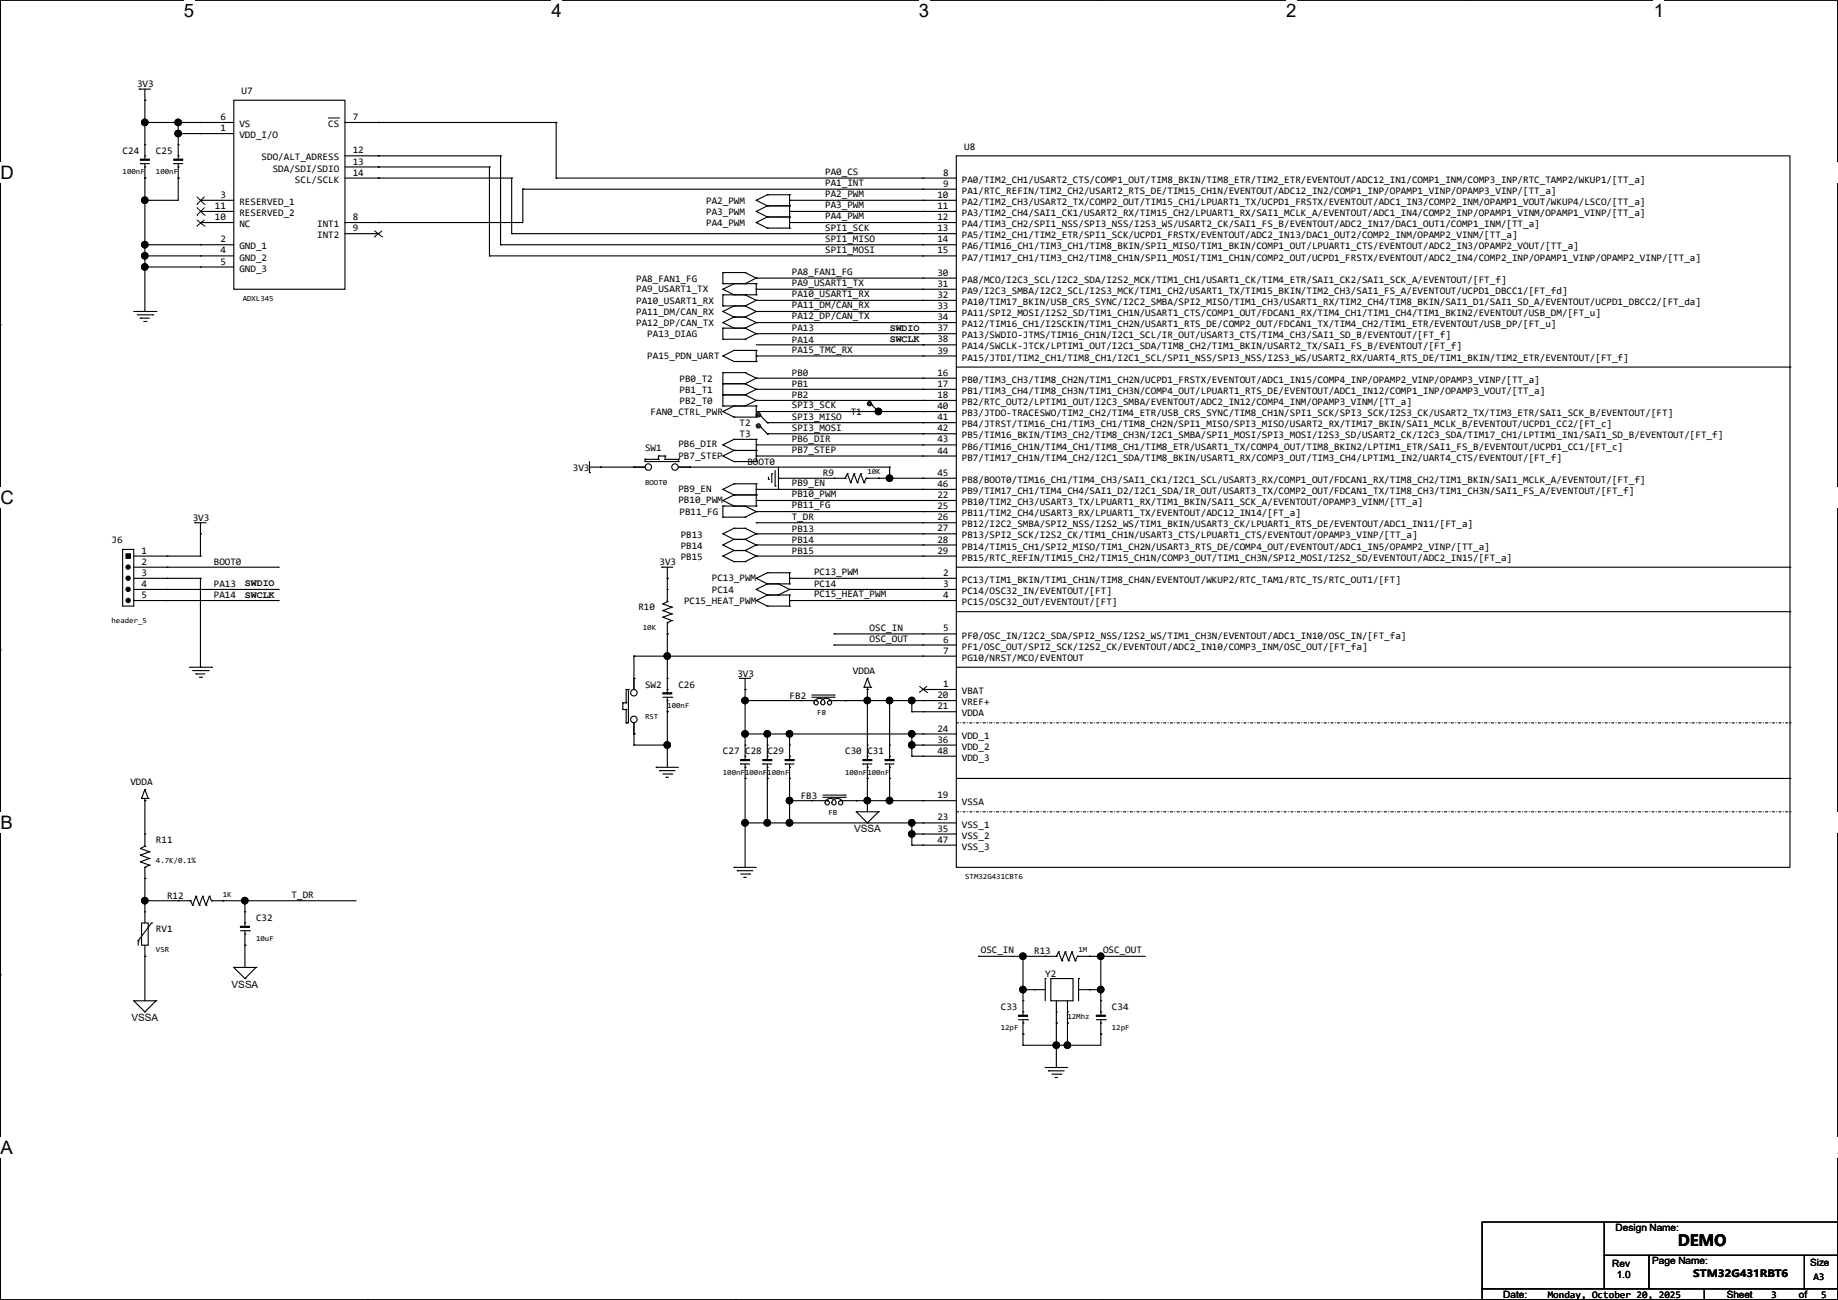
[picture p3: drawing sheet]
<svg xmlns="http://www.w3.org/2000/svg" width="420mm" height="297mm" viewBox="0 0 420 297" stroke-linecap="round" stroke-linejoin="round" font-family="sans-serif">
<defs><g id="words">
<g font-size="4.2">
<text x="42" y="3.9">5</text>
<text x="126" y="3.9">4</text>
<text x="210" y="3.9">3</text>
<text x="293.9" y="3.9">2</text>
<text x="377.9" y="3.9">1</text>
<text x=".1" y="40.9">D</text>
<text x=".1" y="115.1">C</text>
<text x=".1" y="189.4">B</text>
<text x=".1" y="263.6">A</text>
<text x="419.9" y="263.6">A</text>
</g>
<text font-size="3.6" x="383.4" y="284.7">DEMO</text>
<g font-size="2.3">
<text x="31.3" y="19.9">3V3</text>
<text x="55.2" y="21.5">U7</text>
<text x="50.4" y="30">1</text>
<text x="50.4" y="27.4">6</text>
<text x="54.7" y="29">VS</text>
<text x="75" y="29">CS</text>
<text x="80.6" y="27.4">7</text>
<text x="28" y="35.2">C24</text>
<text x="35.6" y="35.2">C25</text>
<text x="54.7" y="31.6">VDD_I/O</text>
<text x="80.6" y="35.1">12</text>
<text x="220.3" y="34.2">U8</text>
<text x="59.8" y="36.7">SDO/ALT_ADRESS</text>
<text x="62.3" y="39.2">SDA/SDI/SDIO</text>
<text x="67.4" y="41.7">SCL/SCLK</text>
<text x="80.6" y="37.6">13</text>
<text x="80.6" y="40.1">14</text>
<text x="188.6" y="40">PA0_CS</text>
<text x="215.5" y="40.1">8</text>
<text x="219.8" y="41.7">PA0/TIM2_CH1/USART2_CTS/COMP1_OUT/TIM8_BKIN/TIM8_ETR/TIM2_ETR/EVENTOUT/ADC12_IN1/COMP1_INM/COMP3_INP/RTC_TAMP2/WKUP1/[TT_a]</text>
<text x="49.1" y="47.8">11</text>
<text x="50.4" y="45.2">3</text>
<text x="54.7" y="46.8">RESERVED_1</text>
<text x="161.4" y="46.6">PA2_PWM</text>
<text x="188.6" y="42.5">PA1_INT</text>
<text x="188.6" y="45">PA2_PWM</text>
<text x="188.6" y="47.6">PA3_PWM</text>
<text x="214.2" y="45.2">10</text>
<text x="214.2" y="47.8">11</text>
<text x="215.5" y="42.7">9</text>
<text x="219.8" y="44.3">PA1/RTC_REFIN/TIM2_CH2/USART2_RTS_DE/TIM15_CH1N/EVENTOUT/ADC12_IN2/COMP1_INP/OPAMP1_VINP/OPAMP3_VINP/[TT_a]</text>
<text x="219.8" y="46.8">PA2/TIM2_CH3/USART2_TX/COMP2_OUT/TIM15_CH1/LPUART1_TX/UCPD1_FRSTX/EVENTOUT/ADC1_IN3/COMP2_INM/OPAMP1_VOUT/WKUP4/LSCO/[TT_a]</text>
<text x="49.1" y="50.3">10</text>
<text x="54.7" y="51.9">NC</text>
<text x="54.7" y="49.4">RESERVED_2</text>
<text x="72.5" y="51.9">INT1</text>
<text x="80.6" y="50.3">8</text>
<text x="80.6" y="52.8">9</text>
<text x="161.4" y="49.1">PA3_PWM</text>
<text x="161.4" y="51.7">PA4_PWM</text>
<text x="188.6" y="52.7">SPI1_SCK</text>
<text x="188.6" y="50.1">PA4_PWM</text>
<text x="214.2" y="50.3">12</text>
<text x="214.2" y="52.8">13</text>
<text x="219.8" y="49.4">PA3/TIM2_CH4/SAI1_CK1/USART2_RX/TIM15_CH2/LPUART1_RX/SAI1_MCLK_A/EVENTOUT/ADC1_IN4/COMP2_INP/OPAMP1_VINM/OPAMP1_VINP/[TT_a]</text>
<text x="219.8" y="51.9">PA4/TIM3_CH2/SPI1_NSS/SPI3_NSS/I2S3_WS/USART2_CK/SAI1_FS_B/EVENTOUT/ADC2_IN17/DAC1_OUT1/COMP1_INM/[TT_a]</text>
<text x="50.4" y="55.4">2</text>
<text x="50.4" y="57.9">4</text>
<text x="54.7" y="57">GND_1</text>
<text x="54.7" y="59.5">GND_2</text>
<text x="72.5" y="54.4">INT2</text>
<text x="188.6" y="55.2">SPI1_MISO</text>
<text x="188.6" y="57.7">SPI1_MOSI</text>
<text x="214.2" y="55.4">14</text>
<text x="214.2" y="57.9">15</text>
<text x="219.8" y="54.4">PA5/TIM2_CH1/TIM2_ETR/SPI1_SCK/UCPD1_FRSTX/EVENTOUT/ADC2_IN13/DAC1_OUT2/COMP2_INM/OPAMP2_VINM/[TT_a]</text>
<text x="219.8" y="57">PA6/TIM16_CH1/TIM3_CH1/TIM8_BKIN/SPI1_MISO/TIM1_BKIN/COMP1_OUT/LPUART1_CTS/EVENTOUT/ADC2_IN3/OPAMP2_VOUT/[TT_a]</text>
<text x="219.8" y="59.5">PA7/TIM17_CH1/TIM3_CH2/TIM8_CH1N/SPI1_MOSI/TIM1_CH1N/COMP2_OUT/UCPD1_FRSTX/EVENTOUT/ADC2_IN4/COMP2_INP/OPAMP1_VINP/OPAMP2_VINP/[TT_a]</text>
<text x="50.4" y="60.5">5</text>
<text x="54.7" y="62.1">GND_3</text>
<text x="145.4" y="64.4">PA8_FAN1_FG</text>
<text x="180.9" y="65.4">PA9_USART1_TX</text>
<text x="180.9" y="62.8">PA8_FAN1_FG</text>
<text x="214.2" y="63">30</text>
<text x="214.2" y="65.5">31</text>
<text x="219.8" y="64.6">PA8/MCO/I2C3_SCL/I2C2_SDA/I2S2_MCK/TIM1_CH1/USART1_CK/TIM4_ETR/SAI1_CK2/SAI1_SCK_A/EVENTOUT/[FT_f]</text>
<text x="145.4" y="66.7">PA9_USART1_TX</text>
<text x="145.4" y="69.5">PA10_USART1_RX</text>
<text x="180.9" y="70.4">PA11_DM/CAN_RX</text>
<text x="180.9" y="67.9">PA10_USART1_RX</text>
<text x="214.2" y="68.1">32</text>
<text x="214.2" y="70.6">33</text>
<text x="219.8" y="67.1">PA9/I2C3_SMBA/I2C2_SCL/I2S3_MCK/TIM1_CH2/USART1_TX/TIM15_BKIN/TIM2_CH3/SAI1_FS_A/EVENTOUT/UCPD1_DBCC1/[FT_fd]</text>
<text x="219.8" y="69.7">PA10/TIM17_BKIN/USB_CRS_SYNC/I2C2_SMBA/SPI2_MISO/TIM1_CH3/USART1_RX/TIM2_CH4/TIM8_BKIN/SAI1_D1/SAI1_SD_A/EVENTOUT/UCPD1_DBCC2/[FT_da]</text>
<text x="145.4" y="74.5">PA12_DP/CAN_TX</text>
<text x="145.4" y="72">PA11_DM/CAN_RX</text>
<text x="147.9" y="77.1">PA13_DIAG</text>
<text x="180.9" y="75.7">PA13</text>
<text x="180.9" y="73">PA12_DP/CAN_TX</text>
<text x="203.3" y="75.6">SWDIO</text>
<text x="214.2" y="73.2">34</text>
<text x="214.2" y="75.7">37</text>
<text x="219.8" y="72.2">PA11/SPI2_MOSI/I2S2_SD/TIM1_CH1N/USART1_CTS/COMP1_OUT/FDCAN1_RX/TIM4_CH1/TIM1_CH4/TIM1_BKIN2/EVENTOUT/USB_DM/[FT_u]</text>
<text x="219.8" y="74.8">PA12/TIM16_CH1/I2SCKIN/TIM1_CH2N/USART1_RTS_DE/COMP2_OUT/FDCAN1_TX/TIM4_CH2/TIM1_ETR/EVENTOUT/USB_DP/[FT_u]</text>
<text x="219.8" y="77.3">PA13/SWDIO-JTMS/TIM16_CH1N/I2C1_SCL/IR_OUT/USART3_CTS/TIM4_CH3/SAI1_SD_B/EVENTOUT/[FT_f]</text>
<text x="147.9" y="81.9">PA15_PDN_UART</text>
<text x="180.9" y="78.3">PA14</text>
<text x="180.9" y="80.6">PA15_TMC_RX</text>
<text x="203.3" y="78.1">SWCLK</text>
<text x="214.2" y="78.2">38</text>
<text x="214.2" y="80.8">39</text>
<text x="219.8" y="79.8">PA14/SWCLK-JTCK/LPTIM1_OUT/I2C1_SDA/TIM8_CH2/TIM1_BKIN/USART2_TX/SAI1_FS_B/EVENTOUT/[FT_f]</text>
<text x="219.8" y="82.4">PA15/JTDI/TIM2_CH1/TIM8_CH1/I2C1_SCL/SPI1_NSS/SPI3_NSS/I2S3_WS/USART2_RX/UART4_RTS_DE/TIM1_BKIN/TIM2_ETR/EVENTOUT/[FT_f]</text>
<text x="155.3" y="89.8">PB1_T1</text>
<text x="155.3" y="87.2">PB0_T2</text>
<text x="180.9" y="85.9">PB0</text>
<text x="180.9" y="88.4">PB1</text>
<text x="214.2" y="85.9">16</text>
<text x="214.2" y="88.4">17</text>
<text x="219.8" y="87.5">PB0/TIM3_CH3/TIM8_CH2N/TIM1_CH2N/UCPD1_FRSTX/EVENTOUT/ADC1_IN15/COMP4_INP/OPAMP2_VINP/OPAMP3_VINP/[TT_a]</text>
<text x="148.7" y="94.9">FAN0_CTRL_PWR</text>
<text x="155.3" y="92.3">PB2_T0</text>
<text x="180.9" y="91">PB2</text>
<text x="180.9" y="93.3">SPI3_SCK</text>
<text x="180.9" y="95.8">SPI3_MISO</text>
<text x="194.4" y="94.9">T1</text>
<text x="214.2" y="90.9">18</text>
<text x="214.2" y="93.5">40</text>
<text x="219.8" y="90">PB1/TIM3_CH4/TIM8_CH3N/TIM1_CH3N/COMP4_OUT/LPUART1_RTS_DE/EVENTOUT/ADC1_IN12/COMP1_INP/OPAMP3_VOUT/[TT_a]</text>
<text x="219.8" y="92.5">PB2/RTC_OUT2/LPTIM1_OUT/I2C3_SMBA/EVENTOUT/ADC2_IN12/COMP4_INM/OPAMP3_VINM/[TT_a]</text>
<text x="219.8" y="95.1">PB3/JTDO-TRACESWO/TIM2_CH2/TIM4_ETR/USB_CRS_SYNC/TIM8_CH1N/SPI1_SCK/SPI3_SCK/I2S3_CK/USART2_TX/TIM3_ETR/SAI1_SCK_B/EVENTOUT/[FT]</text>
<text x="169" y="99.9">T3</text>
<text x="169" y="97.4">T2</text>
<text x="180.9" y="100.9">PB6_DIR</text>
<text x="180.9" y="98.4">SPI3_MOSI</text>
<text x="214.2" y="96">41</text>
<text x="214.2" y="98.6">42</text>
<text x="214.2" y="101.1">43</text>
<text x="219.8" y="97.6">PB4/JTRST/TIM16_CH1/TIM3_CH1/TIM8_CH2N/SPI1_MISO/SPI3_MISO/USART2_RX/TIM17_BKIN/SAI1_MCLK_B/EVENTOUT/UCPD1_CC2/[FT_c]</text>
<text x="219.8" y="100.2">PB5/TIM16_BKIN/TIM3_CH2/TIM8_CH3N/I2C1_SMBA/SPI1_MOSI/SPI3_MOSI/I2S3_SD/USART2_CK/I2C3_SDA/TIM17_CH1/LPTIM1_IN1/SAI1_SD_B/EVENTOUT/[FT_f]</text>
<text x="130.9" y="107.6">3V3</text>
<text x="147.4" y="103">SW1</text>
<text x="155" y="104.8">PB7_STEP</text>
<text x="155" y="102.2">PB6_DIR</text>
<text x="170.8" y="106.2">BOOT0</text>
<text x="180.9" y="103.5">PB7_STEP</text>
<text x="214.2" y="103.6">44</text>
<text x="219.8" y="102.7">PB6/TIM16_CH1N/TIM4_CH1/TIM8_CH1/TIM8_ETR/USART1_TX/COMP4_OUT/TIM8_BKIN2/LPTIM1_ETR/SAI1_FS_B/EVENTOUT/UCPD1_CC1/[FT_c]</text>
<text x="219.8" y="105.2">PB7/TIM17_CH1N/TIM4_CH2/I2C1_SDA/TIM8_BKIN/USART1_RX/COMP3_OUT/TIM3_CH4/LPTIM1_IN2/UART4_CTS/EVENTOUT/[FT_f]</text>
<text x="155" y="112.4">PB9_EN</text>
<text x="180.9" y="111.1">PB9_EN</text>
<text x="180.9" y="113.6">PB10_PWM</text>
<text x="188.1" y="108.8">R9</text>
<text x="214.2" y="113.8">22</text>
<text x="214.2" y="108.7">45</text>
<text x="214.2" y="111.3">46</text>
<text x="219.8" y="110.3">PB8/BOOT0/TIM16_CH1/TIM4_CH3/SAI1_CK1/I2C1_SCL/USART3_RX/COMP1_OUT/FDCAN1_RX/TIM8_CH2/TIM1_BKIN/SAI1_MCLK_A/EVENTOUT/[FT_f]</text>
<text x="219.8" y="112.9">PB9/TIM17_CH1/TIM4_CH4/SAI1_D2/I2C1_SDA/IR_OUT/USART3_TX/COMP2_OUT/FDCAN1_TX/TIM8_CH3/TIM1_CH3N/SAI1_FS_A/EVENTOUT/[FT_f]</text>
<text x="44" y="119">3V3</text>
<text x="155" y="114.9">PB10_PWM</text>
<text x="155.3" y="117.7">PB11_FG</text>
<text x="180.9" y="118.7">T_DR</text>
<text x="180.9" y="116.2">PB11_FG</text>
<text x="214.2" y="116.3">25</text>
<text x="214.2" y="118.9">26</text>
<text x="219.8" y="115.4">PB10/TIM2_CH3/USART3_TX/LPUART1_RX/TIM1_BKIN/SAI1_SCK_A/EVENTOUT/OPAMP3_VINM/[TT_a]</text>
<text x="219.8" y="117.9">PB11/TIM2_CH4/USART3_RX/LPUART1_TX/EVENTOUT/ADC12_IN14/[FT_a]</text>
<text x="25.5" y="124.1">J6</text>
<text x="155.5" y="125.3">PB14</text>
<text x="155.5" y="122.8">PB13</text>
<text x="180.9" y="121.5">PB13</text>
<text x="180.9" y="124">PB14</text>
<text x="214.2" y="121.4">27</text>
<text x="214.2" y="124">28</text>
<text x="219.8" y="120.5">PB12/I2C2_SMBA/SPI2_NSS/I2S2_WS/TIM1_BKIN/USART3_CK/LPUART1_RTS_DE/EVENTOUT/ADC1_IN11/[FT_a]</text>
<text x="219.8" y="123">PB13/SPI2_SCK/I2S2_CK/TIM1_CH1N/USART3_CTS/LPUART1_CTS/EVENTOUT/OPAMP3_VINP/[TT_a]</text>
<text x="219.8" y="125.6">PB14/TIM15_CH1/SPI2_MISO/TIM1_CH2N/USART3_RTS_DE/COMP4_OUT/EVENTOUT/ADC1_IN5/OPAMP2_VINP/[TT_a]</text>
<text x="32.3" y="126.5">1</text>
<text x="32.3" y="129">2</text>
<text x="32.3" y="131.6">3</text>
<text x="48.9" y="129.1">BOOT0</text>
<text x="150.7" y="129.2">3V3</text>
<text x="155.5" y="127.9">PB15</text>
<text x="180.9" y="126.5">PB15</text>
<text x="186" y="131.4">PC13_PWM</text>
<text x="214.2" y="126.5">29</text>
<text x="215.5" y="131.6">2</text>
<text x="219.8" y="128.1">PB15/RTC_REFIN/TIM15_CH2/TIM15_CH1N/COMP3_OUT/TIM1_CH3N/SPI2_MOSI/I2S2_SD/EVENTOUT/ADC2_IN15/[FT_a]</text>
<text x="32.3" y="134.1">4</text>
<text x="32.3" y="136.7">5</text>
<text x="48.9" y="134.2">PA13</text>
<text x="48.9" y="136.7">PA14</text>
<text x="56" y="136.5">SWCLK</text>
<text x="56" y="134">SWDIO</text>
<text x="162.7" y="132.7">PC13_PWM</text>
<text x="162.7" y="135.5">PC14</text>
<text x="186" y="136.5">PC15_HEAT_PWM</text>
<text x="186" y="134.2">PC14</text>
<text x="215.5" y="134.1">3</text>
<text x="215.5" y="136.7">4</text>
<text x="219.8" y="133.2">PC13/TIM1_BKIN/TIM1_CH1N/TIM8_CH4N/EVENTOUT/WKUP2/RTC_TAM1/RTC_TS/RTC_OUT1/[FT]</text>
<text x="219.8" y="135.7">PC14/OSC32_IN/EVENTOUT/[FT]</text>
<text x="145.9" y="139.3">R10</text>
<text x="156.3" y="138">PC15_HEAT_PWM</text>
<text x="219.8" y="138.3">PC15/OSC32_OUT/EVENTOUT/[FT]</text>
<text x="198.7" y="144.1">OSC_IN</text>
<text x="198.7" y="146.6">OSC_OUT</text>
<text x="215.5" y="144.3">5</text>
<text x="215.5" y="146.8">6</text>
<text x="215.5" y="149.4">7</text>
<text x="219.8" y="145.9">PF0/OSC_IN/I2C2_SDA/SPI2_NSS/I2S2_WS/TIM1_CH3N/EVENTOUT/ADC1_IN10/OSC_IN/[FT_fa]</text>
<text x="219.8" y="148.4">PF1/OSC_OUT/SPI2_SCK/I2S2_CK/EVENTOUT/ADC2_IN10/COMP3_INM/OSC_OUT/[FT_fa]</text>
<text x="168.5" y="154.6">3V3</text>
<text x="194.9" y="154.1">VDDA</text>
<text x="219.8" y="151">PG10/NRST/MCO/EVENTOUT</text>
<text x="147.4" y="157.1">SW2</text>
<text x="155" y="157.1">C26</text>
<text x="180.4" y="159.6">FB2</text>
<text x="214.2" y="159.5">20</text>
<text x="215.5" y="157">1</text>
<text x="219.8" y="158.6">VBAT</text>
<text x="219.8" y="161.1">VREF+</text>
<text x="214.2" y="167.1">24</text>
<text x="214.2" y="162.1">21</text>
<text x="219.8" y="163.7">VDDA</text>
<text x="165.2" y="172.3">C27</text>
<text x="170.3" y="172.3">C28</text>
<text x="175.4" y="172.3">C29</text>
<text x="193.1" y="172.3">C30</text>
<text x="198.2" y="172.3">C31</text>
<text x="214.2" y="169.7">36</text>
<text x="214.2" y="172.2">48</text>
<text x="219.8" y="168.7">VDD_1</text>
<text x="219.8" y="171.3">VDD_2</text>
<text x="219.8" y="173.8">VDD_3</text>
<text x="29.8" y="179.5">VDDA</text>
<text x="183" y="182.5">FB3</text>
<text x="214.2" y="182.4">19</text>
<text x="219.8" y="184">VSSA</text>
<text x="195.2" y="190.1">VSSA</text>
<text x="214.2" y="187.5">23</text>
<text x="214.2" y="190">35</text>
<text x="219.8" y="189.1">VSS_1</text>
<text x="219.8" y="191.6">VSS_2</text>
<text x="35.6" y="192.7">R11</text>
<text x="214.2" y="192.5">47</text>
<text x="219.8" y="194.1">VSS_3</text>
<text x="38.2" y="205.4">R12</text>
<text x="66.6" y="205.1">T_DR</text>
<text x="35.6" y="213">RV1</text>
<text x="58.5" y="210.4">C32</text>
<text x="224.1" y="217.8">OSC_IN</text>
<text x="236.3" y="218.1">R13</text>
<text x="252.1" y="217.8">OSC_OUT</text>
<text x="52.9" y="225.6">VSSA</text>
<text x="238.9" y="223.1">Y2</text>
<text x="30.1" y="233.3">VSSA</text>
<text x="228.7" y="230.8">C33</text>
<text x="254.1" y="230.8">C34</text>
<text x="369.2" y="281.3">Design Name:</text>
<text x="368.4" y="289.4">Rev</text>
<text x="369.4" y="291.9">1.0</text>
<text x="377.6" y="288.9">Page Name:</text>
<text x="386.9" y="291.8">STM32G431RBT6</text>
<text x="413.6" y="289.1">Size</text>
<text x="414.4" y="292.5">A3</text>
<text x="343.5" y="296.5">Date:</text>
<text x="353.7" y="296.5">Monday, October 20, 2025</text>
<text x="394.6" y="296.5">Sheet</text>
<text x="404.7" y="296.5">3</text>
<text x="411.1" y="296.5">of</text>
<text x="416.2" y="296.5">5</text>
</g>
<g font-size="1.8">
<text x="28" y="39.8">100nF</text>
<text x="35.6" y="39.8">100nF</text>
<text x="55.5" y="68.7">ADXL345</text>
<text x="147.4" y="110.9">BOOT0</text>
<text x="198.2" y="108.4">10K</text>
<text x="25.5" y="142.4">header_5</text>
<text x="146.9" y="143.9">10K</text>
<text x="152.5" y="161.7">100nF</text>
<text x="147.4" y="164.3">RST</text>
<text x="186.8" y="163.2">FB</text>
<text x="165.2" y="177">100nF100nF100nF</text>
<text x="193.1" y="177">100nF100nF</text>
<text x="189.3" y="186.1">FB</text>
<text x="35.6" y="197.3">4.7K/0.1%</text>
<text x="220.5" y="200.8">STM32G431CBT6</text>
<text x="50.9" y="204.9">1K</text>
<text x="58.5" y="215.1">10uF</text>
<text x="35.6" y="217.6">VSR</text>
<text x="246.5" y="217.6">1M</text>
<text x="243.9" y="232.8">12Mhz</text>
<text x="228.7" y="235.4">12pF</text>
<text x="254.1" y="235.4">12pF</text>
</g>
</g></defs>
<path d="M.1 0h419.8v297h-419.8z" fill="none" stroke="#000" stroke-width=".25"/>
<path d="M42 0h2.4v4.8h-2.4z" fill="#fff"/>
<path d="M84 0h.1M84 297h.1" fill="none" stroke="#000" stroke-width=".25"/>
<path d="M126 0h2.4v4.8h-2.4z" fill="#fff"/>
<path d="M168 0h.1M168 297h.1" fill="none" stroke="#000" stroke-width=".25"/>
<path d="M210 0h2.3v4.8h-2.3z" fill="#fff"/>
<path d="M252 0h.1M252 297h.1" fill="none" stroke="#000" stroke-width=".25"/>
<path d="M293.9 0h2.4v4.8h-2.4z" fill="#fff"/>
<path d="M336 0h.1M336 297h.1" fill="none" stroke="#000" stroke-width=".25"/>
<g fill="#fff">
<path d="M377.9 0h2.4v4.8h-2.4z"/>
<path d="M.1 37.1h3v4.8h-3z"/>
<path d="M419.9 37.1l.1 4.8z"/>
<path d="M.1 111.3h3v4.8h-3z"/>
<path d="M419.9 111.3l.1 4.8z"/>
</g>
<path d="M.1 74.3h.1M419.9 74.3h.1" fill="none" stroke="#000" stroke-width=".25"/>
<g fill="#fff">
<path d="M.1 185.6h2.8v4.7h-2.8z"/>
<path d="M419.9 185.6l.1 4.7z"/>
</g>
<path d="M.1 148.5h.1M419.9 148.5h.1" fill="none" stroke="#000" stroke-width=".25"/>
<g fill="#fff">
<path d="M0 259.8h2.9v4.7h-2.9z"/>
<path d="M419.9 259.8h.1v4.7h-.1z"/>
</g>
<g fill="none" stroke="#000" stroke-width=".25">
<path d="M31.8 20.4h.1M31.8 20.4h2.6M32.1 37.4h.1M32.1 37.4h2M33.1 22.9h.1M33.1 38.1h.1M33.1 35.6h.1M33.1 33.1h.1M33.1 28h.1M33.1 20.4v16M33.1 37.4v33.8M33.1 28h20.3"/>
<path d="M39.7 37.4h.1M39.7 37.4h2M40.7 38.1h.1M40.7 35.6h.1M40.7 33.1h.1M40.7 30.5h.1M40.7 28h.1M40.7 37.4v8.4h-7.6M40.7 28v8.4M40.7 30.5h12.7M45.8 30.5h.1M45.8 28h.1"/>
<path d="M53.4 22.9h25.4v43.2h-25.4zM78.8 28h48.3M78.8 35.6h35.6M78.8 38.1h33M86.4 28h.1M86.4 35.6h.1M86.4 38.1h.1M111.8 38.1h.1M111.8 38.1v20.4M114.4 35.6h.1M114.4 35.6v20.3M127.1 28h.1"/>
<path d="M127.1 28v12.7M218.5 35.6h190.5v162.6h-190.5zM33.1 40.7h.1M33.1 55.9h.1M33.1 58.5h.1M33.1 45.8h.1M33.1 55.9h20.3M33.1 58.5h20.3M40.7 40.7h.1M45.8 55.9h.1M45.8 45.8h.1M45.8 58.5h.1"/>
<path d="M45.8 50.8h.1M45.8 48.3h.1M45.8 45.8h7.6M45.8 48.3h7.6M45.8 50.8h7.6M78.8 40.7h38.1M78.8 53.4h7.6M86.4 50.8h.1M86.4 53.4h.1M86.4 40.7h.1M111.8 58.5h.1M111.8 58.5h106.7"/>
<path d="M114.4 55.9h.1M114.4 55.9h104.1M116.9 53.4h.1M116.9 40.7h.1M116.9 53.4h101.6M116.9 40.7v12.7M119.5 43.2h.1M119.5 43.2h99M119.5 43.2v7.6h-40.7M127.1 40.7h.1M127.1 40.7h91.4M172.8 45.8h.1"/>
<path d="M172.8 48.3h.1M172.8 50.8h.1M172.8 45.8l2.5 1.2M172.8 48.3l2.5 1.3M172.8 50.8l2.5 1.3M175.3 44.5h.1M175.3 47h.1M175.3 49.6h.1M175.3 52.1h.1M175.3 44.5h5.1M175.3 44.5l-2.5 1.3M175.3 47h5.1"/>
<path d="M175.3 47l-2.5 1.3M175.3 49.6h5.1M175.3 49.6l-2.5 1.2M175.3 52.1h5.1M180.4 47h.1M180.4 44.5h.1M180.4 49.6h.1M180.4 52.1h.1M180.4 45.8h.1M180.4 48.3h.1M180.4 50.8h.1M180.4 44.5v7.6"/>
<path d="M180.4 45.8h38.1M180.4 48.3h38.1M180.4 50.8h38.1M210.9 40.7h.1M210.9 43.2h.1M210.9 45.8h.1M210.9 48.3h.1M210.9 50.8h.1M210.9 53.4h.1M210.9 55.9h.1M210.9 58.5h.1M30.6 71.2h5"/>
<path d="M31.3 71.9h3.6M32.1 72.7h.1M32.1 72.7h2M32.9 73.4h.5M33.1 61h.1M33.1 61h20.3M33.4 73.4h.1M34.9 71.9h.1M35.6 71.2h.1M45.8 61h.1M165.2 77.5h.1M165.2 75h.1"/>
<path d="M165.2 66.1h.1M165.2 69.9h.1M165.2 67.4h.1M165.2 73.7h.1M165.2 71.2h.1M165.2 64.8h.1M165.2 62.3h.1M165.2 75h5.1M165.2 77.5h5.1M165.2 62.3v2.5M165.2 67.4v2.5M165.2 75v2.5"/>
<path d="M165.2 64.8h7.6M165.2 66.1l2.5 1.3M165.2 67.4h7.6M165.2 69.9h5.1M165.2 73.7l2.5 1.3M165.2 71.2l2.5 1.2M165.2 62.3h5.1M167.7 64.8h.1M167.7 67.4h.1M167.7 72.4h.1M167.7 75h.1M167.7 69.9h.1"/>
<path d="M167.7 64.8l-2.5 1.3M167.7 72.4l-2.5 1.3M167.7 72.4h2.6M167.7 69.9l-2.5 1.3M170.3 75h.1M170.3 77.5h.1M170.3 67.4h.1M170.3 69.9h.1M170.3 72.4h.1M170.3 62.3h.1M170.3 64.8h.1M170.3 75l2.5 1.2"/>
<path d="M170.3 67.4l2.5 1.2M170.3 72.4l2.5 1.3M170.3 69.9l2.5 1.3M170.3 62.3l2.5 1.2M172.8 76.2h.1M172.8 67.4h.1M172.8 64.8h.1M172.8 68.6h.1M172.8 73.7h.1M172.8 71.2h.1M172.8 63.5h.1M172.8 66.1h.1"/>
<path d="M172.8 64.8v2.6M172.8 76.2l-2.5 1.3M172.8 68.6l-2.5 1.3M172.8 73.7l-2.5 1.3M172.8 71.2l-2.5 1.2M172.8 63.5l-2.5 1.3M172.8 71.2h45.7M172.8 63.5h45.7M172.8 66.1h45.7M172.8 68.6h45.7M172.8 73.7h45.7M172.8 76.2h45.7"/>
<path d="M172.8 78.8h45.7M210.9 63.5h.1M210.9 66.1h.1M210.9 68.6h.1M210.9 71.2h.1M210.9 73.7h.1M210.9 76.2h.1M210.9 78.8h.1M165.2 81.3h.1M165.2 92.8h.1M165.2 90.2h.1M165.2 87.7h.1"/>
<path d="M165.2 85.1h.1M165.2 94h.1M165.2 85.1v7.7M165.2 81.3l2.5 1.3M165.2 90.2h5.1M165.2 92.8h7.6M165.2 87.7h5.1M165.2 85.1h5.1M165.2 94l2.5 1.3M167.7 80.1h.1M167.7 82.6h.1M167.7 92.8h.1"/>
<path d="M167.7 95.3h.1M167.7 80.1h5.1M167.7 80.1l-2.5 1.2M167.7 82.6h5.1M167.7 92.8l-2.5 1.2M167.7 95.3h5.1M170.3 90.2h.1M170.3 92.8h.1M170.3 87.7h.1M170.3 85.1h.1M170.3 90.2l2.5 1.3M170.3 87.7l2.5 1.2"/>
<path d="M170.3 85.1l2.5 1.3M172.8 82.6h.1M172.8 80.1h.1M172.8 91.5h.1M172.8 88.9h.1M172.8 86.4h.1M172.8 95.3h.1M172.8 92.8h.1M172.8 81.3h.1M172.8 80.1v2.5M172.8 92.8v2.5M172.8 91.5l-2.5 1.3"/>
<path d="M172.8 88.9l-2.5 1.3M172.8 86.4l-2.5 1.3M172.8 86.4h45.7M172.8 88.9h45.7M172.8 91.5h45.7M172.8 81.3h45.7M172.8 94h45.7M173.8 97.6h.1M173.8 95h.1M173.8 97.6l1.5 1.5M173.8 95l1.5 1.6M175.3 99.1h.1"/>
<path d="M175.3 96.6h.1M175.3 96.6h43.2M175.3 99.1h43.2M199.2 92.5h.1M199.2 92.5l1.5 1.5M200.7 94h.1M210.9 86.4h.1M210.9 88.9h.1M210.9 91.5h.1M210.9 81.3h.1M210.9 94h.1M210.9 96.6h.1"/>
<path d="M210.9 99.1h.1M218.5 83.9h190.5M409 83.9h.1M44.5 119.4h.1M44.5 119.4h2.6M45.8 119.4v7.6M134.7 108h.1M134.7 106.7h12.7M134.7 105.5v2.5M137.2 106.7h.1M144.9 106.7h.1M147.4 104.9h.1"/>
<path d="M147.4 104.9v.6h7.6M147.4 104.9h3.1M150.5 104.2h.1M150.5 104.9h.1M150.5 104.2h1.5M150.5 104.2v.7M152 104.9h.1M152 104.2h.1M152 104.9h3M152 104.2v.7M155 105.5h.1M155 104.9h.1"/>
<path d="M155 106.7h48.3M155 104.9v.6M157.6 106.7h.1M165.2 111.8h.1M165.2 104.2h.1M165.2 101.6h.1M165.2 118.2h.1M165.2 115.6h.1M165.2 114.3h.1M165.2 111.8l2.5 1.3M165.2 104.2l2.5 1.3M165.2 101.6l2.5 1.3"/>
<path d="M165.2 115.6v2.6M165.2 115.6h7.6M165.2 118.2h5.1M165.2 114.3l2.5 1.3M167.7 110.5h.1M167.7 113.1h.1M167.7 102.9h.1M167.7 105.5h.1M167.7 100.4h.1M167.7 115.6h.1M167.7 110.5h5.1M167.7 110.5l-2.5 1.3"/>
<path d="M167.7 113.1h5.1M167.7 102.9h5.1M167.7 102.9l-2.5 1.3M167.7 105.5h5.1M167.7 100.4h5.1M167.7 100.4l-2.5 1.2M167.7 113.1l-2.5 1.2M170.3 115.6h.1M170.3 118.2h.1M170.3 115.6l2.5 1.3M172.8 113.1h.1M172.8 110.5h.1"/>
<path d="M172.8 105.5h.1M172.8 102.9h.1M172.8 100.4h.1M172.8 116.9h.1M172.8 115.6h.1M172.8 111.8h.1M172.8 104.2h.1M172.8 101.6h.1M172.8 119.4h.1M172.8 114.3h.1M172.8 100.4v5.1M172.8 110.5v5.1"/>
<path d="M172.8 116.9l-2.5 1.3M172.8 119.4h45.7M172.8 104.2h45.7M172.8 114.3h45.7M172.8 116.9h45.7M172.8 101.6h45.7M172.8 111.8h45.7M175.6 109.5h.1M175.6 109v.5M176.4 108.2h.1M176.4 108.2v2.1M177.1 111h.1"/>
<path d="M177.1 107.5v3.5M177.9 111.8h.1M177.9 109.3h.1M177.9 106.7v5.1M177.9 109.3h15.2M190.6 109.3h.1M193.1 109.3h.1M193.6 108.2h.1M193.6 108.2l.8 2.1M193.6 108.2l-.5 1.1M194.4 110.3h.1M195.2 108.2h.1"/>
<path d="M195.2 108.2l.7 2.1M195.2 108.2l-.8 2.1M195.9 110.3h.1M196.7 108.2h.1M196.7 108.2l.7 2.1M196.7 108.2l-.8 2.1M197.4 110.3h.1M198 109.3h.1M198 109.3h20.5M198 109.3l-.6 1M200.7 109.3h.1M203.3 106.7h.1"/>
<path d="M203.3 109.3h.1M203.3 106.7v2.6M210.9 114.3h.1M210.9 116.9h.1M210.9 119.4h.1M210.9 101.6h.1M210.9 104.2h.1M210.9 109.3h.1M210.9 111.8h.1M28 125.5h2.6v13h-2.6zM30.6 129.6h33M30.6 132.1h15.2"/>
<path d="M30.6 134.7h33M30.6 137.2h33M30.6 127h15.2M38.2 127h.1M38.2 129.6h.1M38.2 132.1h.1M38.2 134.7h.1M38.2 137.2h.1M45.8 122h.1M45.8 127h.1M45.8 132.1h.1M45.8 132.1v20.3"/>
<path d="M63.6 129.6h.1M63.6 134.7h.1M63.6 137.2h.1M151.2 129.6h.1M151.2 129.6h2.6M151.5 138h.1M151.5 139.5h.1M151.5 138l2 .7M151.5 139.5l2 .8M152.5 132.1h.1M152.5 137.5h.1M152.5 134.7h.1"/>
<path d="M152.5 129.6v7.9M152.5 137.5l-1 .5M153.5 138.7h.1M153.5 138.7l-2 .8M165.2 124.5h.1M165.2 122h.1M165.2 127h.1M165.2 127l2.5 1.3M165.2 124.5l2.5 1.3M165.2 122l2.5 1.2M167.7 123.2h.1M167.7 125.8h.1"/>
<path d="M167.7 120.7h.1M167.7 128.3h.1M167.7 123.2l-2.5 1.3M167.7 123.2h2.6M167.7 125.8h2.6M167.7 120.7l-2.5 1.3M167.7 120.7h2.6M167.7 125.8l-2.5 1.2M167.7 128.3h2.6M170.3 123.2h.1M170.3 125.8h.1M170.3 120.7h.1"/>
<path d="M170.3 128.3h.1M170.3 123.2l2.5 1.3M170.3 120.7l2.5 1.3M170.3 125.8l2.5 1.2M172.8 137.2h.1M172.8 132.1h.1M172.8 134.7h.1M172.8 124.5h.1M172.8 122h.1M172.8 127h.1M172.8 137.2l2.5 1.3M172.8 132.1l2.5 1.3"/>
<path d="M172.8 134.7l2.5 1.2M172.8 124.5l-2.5 1.3M172.8 122l-2.5 1.2M172.8 127l-2.5 1.3M172.8 122h45.7M172.8 124.5h45.7M172.8 127h45.7M175.3 135.9h.1M175.3 138.5h.1M175.3 130.9h.1M175.3 133.4h.1M175.3 135.9h5.1"/>
<path d="M175.3 135.9l-2.5 1.3M175.3 138.5h5.1M175.3 130.9h5.1M175.3 130.9l-2.5 1.2M175.3 133.4h5.1M175.3 133.4l-2.5 1.3M177.9 133.4h.1M177.9 135.9h.1M177.9 133.4l2.5 1.3M180.4 138.5h.1M180.4 135.9h.1M180.4 133.4h.1"/>
<path d="M180.4 130.9h.1M180.4 134.7h.1M180.4 137.2h.1M180.4 132.1h.1M180.4 130.9v2.5M180.4 135.9v2.6M180.4 134.7l-2.5 1.2M180.4 132.1h38.1M180.4 134.7h38.1M180.4 137.2h38.1M210.9 132.1h.1M210.9 134.7h.1"/>
<path d="M210.9 137.2h.1M210.9 122h.1M210.9 124.5h.1M210.9 127h.1M218.5 129.6h190.5M218.5 139.7h190.5M409 129.6h.1M409 139.7h.1M43.3 152.4h5M44 153.2h3.6M44.8 154h.1M44.8 154h2"/>
<path d="M45.6 154.7h.5M45.8 152.4h.1M46.1 154.7h.1M47.6 153.2h.1M48.3 152.4h.1M143.1 157.5h.1M143.1 157.5h.5M143.1 157.5v3.1M143.6 157.5h.1M143.6 157.5v7.6h-.5M144.9 155h.1M144.9 149.9h.1"/>
<path d="M144.9 149.9v7.6M144.9 149.9h73.6M151.5 141h.1M151.5 159.3h2M151.5 141l2 .8M152.5 142.3h.1M152.5 144.8h.1M152.5 157.5h.1M152.5 155h.1M152.5 149.9h.1M152.5 142.3v16M152.5 159.3v16"/>
<path d="M153.5 140.3h.1M153.5 141.8h.1M153.5 159.3h.1M153.5 140.3l-2 .7M153.5 141.8l-1 .5M169 155h.1M169 155h2.5M170.3 157.5h.1M170.3 155v18.5M185.5 159.3h5.1M185.5 158.8h5.1M190.6 159.3h.1"/>
<path d="M190.6 158.8h.1M190.6 144.8h.1M190.6 147.4h.1M190.6 144.8h27.9M190.6 147.4h27.9M197.4 157h.1M197.4 157h1.6M198.2 157.5h.1M198.2 155h.1M198.2 157v16.5M198.2 155l-.8 2M198.2 155l.8 2"/>
<path d="M199 157h.1M210.9 157.5h.1M210.9 144.8h.1M210.9 147.4h.1M210.9 149.9h.1M210.9 157.5h7.6M218.5 152.4h190.5M409 152.4h.1M142.3 160.6h.1M142.3 162.1h.1M142.3 160.6h.8M142.3 160.6v1.5"/>
<path d="M142.3 162.1h.8M143.1 160.6h.1M143.1 162.1h.1M143.1 165.1h.1M143.1 162.1v3M144.9 167.7h.1M144.9 170.2h.1M144.9 165.1v5.1M144.9 170.2h7.6M149.9 175.3h.1M149.9 175.3h5.1M150.7 176.1h.1"/>
<path d="M150.7 176.1h3.6M151.5 176.8h2M152.2 177.6h.1M152.2 177.6h.5M152.5 160.1h.1M152.5 162.6h.1M152.5 170.2h.1M153.5 176.8h.1M169.2 174.5h.1M169.2 174.5h2.1M170.3 175.3h.1M170.3 172.8h.1"/>
<path d="M170.3 170.2h.1M170.3 177.8h.1M170.3 167.7h.1M170.3 160.1h.1M170.3 174.5v23.7M170.3 167.7h48.2M170.3 160.1h16.2M174.3 174.5h.1M174.3 174.5h2.1M175.3 175.3h.1M175.3 172.8h.1M175.3 170.2h.1"/>
<path d="M175.3 177.8h.1M175.3 167.7h.1M175.3 167.7v5.8M175.3 174.5v13.5M179.4 174.5h.1M179.4 174.5h2M180.4 175.3h.1M180.4 172.8h.1M180.4 170.2h.1M180.4 177.8h.1M180.4 167.7h.1M180.4 167.7v5.8"/>
<path d="M180.4 174.5v13.5M183 160.1h.1M186.5 160.1h.1M186.5 160.1a.49 .49 0 0 1 .5 .5 .49 .49 0 0 1-.6 .4 .49 .49 0 0 1-.3-.7M187.6 160.3a.49 .49 0 0 0 .3 .7 .49 .49 0 0 0 .6-.5 1.28 1.28 0 0 0-1.2-1 1.28 1.28 0 0 0-1.3 1.1M189.6 160.1h.1M189.6 160.1a.49 .49 0 0 0-.5 .4 .49 .49 0 0 0 .4 .5 .49 .49 0 0 0 .5-.5 1.28 1.28 0 0 0-1.2-1 1.28 1.28 0 0 0-1.3 1.1M189.6 160.1h28.9M193.1 160.1h.1M197.2 174.5h.1M197.2 174.5h2M198.2 175.3h.1"/>
<path d="M198.2 172.8h.1M198.2 170.2h.1M198.2 177.8h.1M198.2 160.1h.1M198.2 174.5v11M202.3 174.5h.1M202.3 174.5h2M203.3 175.3h.1M203.3 172.8h.1M203.3 170.2h.1M203.3 177.8h.1M203.3 160.1h.1"/>
<path d="M203.3 160.1v13.4M203.3 174.5v8.4M208.4 170.2h.1M208.4 167.7h.1M208.4 172.8h.1M208.4 162.6h.1M208.4 160.1h.1M208.4 162.6h10.1M208.4 170.2h10.1M208.4 172.8h10.1M208.4 160.1v2.5M208.4 167.7v5.1"/>
<path d="M210.9 167.7h.1M210.9 160.1h.1M210.9 162.6h.1M210.9 170.2h.1M210.9 172.8h.1M218.5 177.8h190.5M409 177.8h.1M32.1 193.8h.1M32.1 195.4h.1M32.1 196.9h.1M32.1 193.8l2 .8M32.1 195.4l2 .7"/>
<path d="M32.1 196.9l2 .8M32.3 182.4h.1M32.3 182.4h1.6M33.1 182.9h.1M33.1 180.4h.1M33.1 198.2h.1M33.1 193.3h.1M33.1 190.5h.1M33.1 182.4v10.9M33.1 198.2v12.7M33.1 180.4l-.8 2M33.1 180.4l.8 2"/>
<path d="M33.1 193.3l-1 .5M33.9 182.4h.1M34.1 194.6h.1M34.1 196.1h.1M34.1 197.7h.1M34.1 194.6l-2 .8M34.1 196.1l-2 .8M34.1 197.7l-1 .5M167.7 198.2h.1M167.7 198.2h5.1M168.5 198.9h.1M168.5 198.9h3.5"/>
<path d="M169.2 199.7h2.1M170.3 188h.1M170.3 188h48.2M171.3 199.7h.1M175.3 188h.1M180.4 188h.1M180.4 182.9h.1M180.4 182.9h8.7M185.5 182.9h.1M188 182.2h5.1M188 181.7h5.1M189.1 182.9h.1"/>
<path d="M189.1 182.9a.49 .49 0 0 1 .4 .6 .49 .49 0 0 1-.6 .4 .49 .49 0 0 1-.3-.7M190.1 183.2a.49 .49 0 0 0 .4 .7 .49 .49 0 0 0 .6-.5 1.28 1.28 0 0 0-1.3-1 1.28 1.28 0 0 0-1.2 1M192.1 182.9h.1M192.1 182.9a.49 .49 0 0 0-.5 .5 .49 .49 0 0 0 .5 .5 .49 .49 0 0 0 .5-.5 1.28 1.28 0 0 0-1.3-1 1.28 1.28 0 0 0-1.2 1M192.1 182.9h26.4M193.1 182.2h.1M193.1 181.7h.1M195.7 185.5h.1M195.7 182.9h.1M195.7 185.5h5M195.7 185.5l2.5 2.5M198.2 188h.1"/>
<path d="M198.2 182.9h.1M200.7 185.5h.1M200.7 185.5l-2.5 2.5M203.3 182.9h.1M208.4 193.1h.1M208.4 188h.1M208.4 190.5h.1M208.4 190.5h10.1M208.4 193.1h10.1M208.4 188v5.1M210.9 188h.1M210.9 182.9h.1"/>
<path d="M210.9 190.5h.1M210.9 193.1h.1M31.6 214.9h.1M31.6 214.9v1M32.3 210.9h1.6v5h-1.6zM33.1 200.7h.1M33.1 218.5h.1M33.1 208.3h.1M33.1 205.8h.1M33.1 215.9v12.7M33.1 205.8h10.4M34.6 210.9h.1"/>
<path d="M34.6 210.9l-3 4M40.7 205.8h.1M43.5 205.8h.1M43.5 205.8l.5 1M44 206.8h.1M44.8 204.8h.1M44.8 204.8l-.8 2M44.8 204.8l.8 2M45.6 206.8h.1M46.3 204.8h.1M46.3 204.8l-.7 2M46.3 204.8l.8 2"/>
<path d="M47.1 206.8h.1M47.8 204.8h.1M47.8 204.8l-.7 2M47.8 204.8l.5 1M48.3 205.8h.1M48.3 205.8h33.1M50.9 205.8h.1M54.9 212.6h2.1M56 213.4h.1M56 210.9h.1M56 208.3h.1M56 215.9h.1"/>
<path d="M56 205.8h.1M56 205.8v5.8M56 212.6v8.4M57 212.6h.1M170 200.4h.1M170 200.4h.5M223.6 218.5h.1M223.6 218.5h17.8M233.8 218.5h.1M233.8 218.5v13.4M238.8 218.5h.1M241.4 218.5h.1"/>
<path d="M241.9 217.5h.1M241.9 217.5l.8 2M241.9 217.5l-.5 1M242.7 219.5h.1M243.4 217.5h.1M243.4 217.5l.8 2M243.4 217.5l-.7 2M244.2 219.5h.1M244.9 217.5h.1M244.9 217.5l.8 2M244.9 217.5l-.7 2M245.7 219.5h.1"/>
<path d="M246.2 218.5h.1M246.2 218.5l-.5 1M246.2 218.5h15.5M249 218.5h.1M251.5 218.5h.1M251.5 218.5v13.4M.1 222.7h.1M30.6 228.6h.1M30.6 228.6h5M30.6 228.6l2.5 2.6M33.1 231.2h.1M35.6 228.6h.1"/>
<path d="M35.6 228.6l-2.5 2.6M53.4 221h.1M53.4 221h5.1M53.4 221l2.6 2.6M56 223.6h.1M58.5 221h.1M58.5 221l-2.5 2.6M232.7 233h2.1M233.8 233.7h.1M233.8 231.2h.1M233.8 228.6h.1M233.8 236.3h.1"/>
<path d="M233.8 226.1h.1M233.8 238.8h.1M233.8 233v5.8M233.8 226.1h5M234.8 233h.1M236.3 226.1h.1M238.8 223.6h.1M238.8 223.6v5M240.1 223.6h5.1v5h-5.1zM241.4 231.2h.1M241.4 233.7h.1M241.4 238.8h.1"/>
<path d="M241.4 228.6v15.3M243.9 231.2h.1M243.9 233.7h.1M243.9 238.8h.1M243.9 228.6v10.2M246.5 223.6h.1M246.5 223.6v5M246.5 226.1h5M249 226.1h.1M250.5 233h2.1M251.5 233.7h.1M251.5 231.2h.1"/>
<path d="M251.5 228.6h.1M251.5 236.3h.1M251.5 226.1h.1M251.5 233v5.8h-17.7M252.6 233h.1M419.9 222.7h.1M238.8 243.9h.1M238.8 243.9h5.1M239.6 244.6h.1M239.6 244.6h3.6M240.4 245.4h2M241.1 246.2h.1"/>
<path d="M241.1 246.2h.5M242.4 245.4h.1M338.7 279.2h27.9v15.2h-27.9zM366.6 279.2h53.3v7.6h-53.3zM338.7 294.4h50.8v2.6h-50.8zM366.6 286.8h10.2v7.6h-10.2zM376.8 286.8h35.5v7.6h-35.5zM389.5 294.4h30.4v2.6h-30.4zM412.3 286.8h7.6v7.6h-7.6z"/>
<circle cx="173.3" cy="94.8" r=".49"/>
<circle cx="173.3" cy="97.3" r=".49"/>
<circle cx="173.3" cy="94.8" r=".23"/>
<circle cx="173.3" cy="97.3" r=".23"/>
<circle cx="198.7" cy="92.2" r=".49"/>
<circle cx="198.7" cy="92.2" r=".23"/>
<circle cx="148.1" cy="106.7" r=".74"/>
<circle cx="154.2" cy="106.7" r=".74"/>
<circle cx="144.8" cy="158.3" r=".74"/>
<circle cx="144.8" cy="164.4" r=".74"/>
</g>
<g fill="#000" stroke="#000" stroke-width=".25">
<path d="M32.1 36.4h2v.2h-2z" fill-rule="evenodd"/>
<path d="M39.7 36.4h2v.2h-2z" fill-rule="evenodd"/>
<path d="M28.8 126.5h1v1.1h-1z" fill-rule="evenodd"/>
<path d="M151.5 158.3h2v.2h-2z" fill-rule="evenodd"/>
<path d="M169.2 173.5h2.1v.3h-2.1z" fill-rule="evenodd"/>
<path d="M174.3 173.5h2.1v.3h-2.1z" fill-rule="evenodd"/>
<path d="M179.4 173.5h2v.3h-2z" fill-rule="evenodd"/>
<path d="M197.2 173.5h2v.3h-2z" fill-rule="evenodd"/>
<path d="M202.3 173.5h2v.3h-2z" fill-rule="evenodd"/>
<path d="M54.9 211.6h2.1v.3h-2.1z" fill-rule="evenodd"/>
<path d="M232.7 231.9h2.1v.3h-2.1z" fill-rule="evenodd"/>
<path d="M250.5 231.9h2.1v.3h-2.1z" fill-rule="evenodd"/>
<circle cx="33.1" cy="28" r=".74"/>
<circle cx="40.7" cy="28" r=".74"/>
<circle cx="40.7" cy="30.5" r=".74"/>
<circle cx="33.1" cy="55.9" r=".74"/>
<circle cx="33.1" cy="58.4" r=".74"/>
<circle cx="33.1" cy="45.7" r=".74"/>
<circle cx="33.1" cy="61" r=".74"/>
<circle cx="200.7" cy="94" r=".74"/>
<circle cx="203.3" cy="109.2" r=".74"/>
<circle cx="29.3" cy="129.6" r=".49"/>
<circle cx="29.3" cy="132.1" r=".49"/>
<circle cx="29.3" cy="137.2" r=".49"/>
<circle cx="29.3" cy="134.6" r=".49"/>
<circle cx="152.5" cy="149.9" r=".74"/>
<circle cx="152.5" cy="170.2" r=".74"/>
<circle cx="170.2" cy="160" r=".74"/>
<circle cx="170.2" cy="167.7" r=".74"/>
<circle cx="175.3" cy="167.7" r=".74"/>
<circle cx="180.4" cy="167.7" r=".74"/>
<circle cx="198.2" cy="160" r=".74"/>
<circle cx="203.3" cy="160" r=".74"/>
<circle cx="208.3" cy="170.2" r=".74"/>
<circle cx="208.3" cy="167.7" r=".74"/>
<circle cx="208.3" cy="160" r=".74"/>
<circle cx="170.2" cy="188" r=".74"/>
<circle cx="175.3" cy="188" r=".74"/>
<circle cx="180.4" cy="182.9" r=".74"/>
<circle cx="180.4" cy="188" r=".74"/>
<circle cx="198.2" cy="182.9" r=".74"/>
<circle cx="203.3" cy="182.9" r=".74"/>
<circle cx="208.3" cy="190.5" r=".74"/>
<circle cx="208.3" cy="188" r=".74"/>
<circle cx="33.1" cy="205.8" r=".74"/>
<circle cx="55.9" cy="205.8" r=".74"/>
<circle cx="233.7" cy="218.5" r=".74"/>
<circle cx="251.5" cy="218.5" r=".74"/>
<circle cx="233.7" cy="226.1" r=".74"/>
<circle cx="241.4" cy="238.8" r=".74"/>
<circle cx="243.9" cy="238.8" r=".74"/>
<circle cx="251.5" cy="226.1" r=".74"/>
</g>
<path d="M218.5 165.1h190.5M409 165.1h.1M218.5 185.5h190.5M409 185.5h.1" fill="none" stroke="#000" stroke-width=".25" stroke-dasharray=".5 .5 0 .5"/>
<g fill="none" stroke="#000" stroke-width=".23">
<path d="M75 26.9h2.4M77.4 26.9h.1M45 46.7h.1M45 51.6h.1M45 49.2h.1M45 44.9l1.7 1.8M45 50.2l1.7 1.4M45 47.4l1.7 1.8M46.7 46.7h.1M46.7 51.6h.1M46.7 49.2h.1M46.7 44.9l-1.7 1.8"/>
<path d="M46.7 50.2l-1.7 1.4M46.7 47.4l-1.7 1.8M85.5 54.1h.1M85.5 52.7l1.8 1.4M87.3 54.1h.1M87.3 52.7l-1.8 1.4M210.1 158.2h.1M210.1 156.8l1.7 1.4M211.8 158.2h.1M211.8 156.8l-1.7 1.4"/>
</g>
<use href="#words"/>
</svg>
